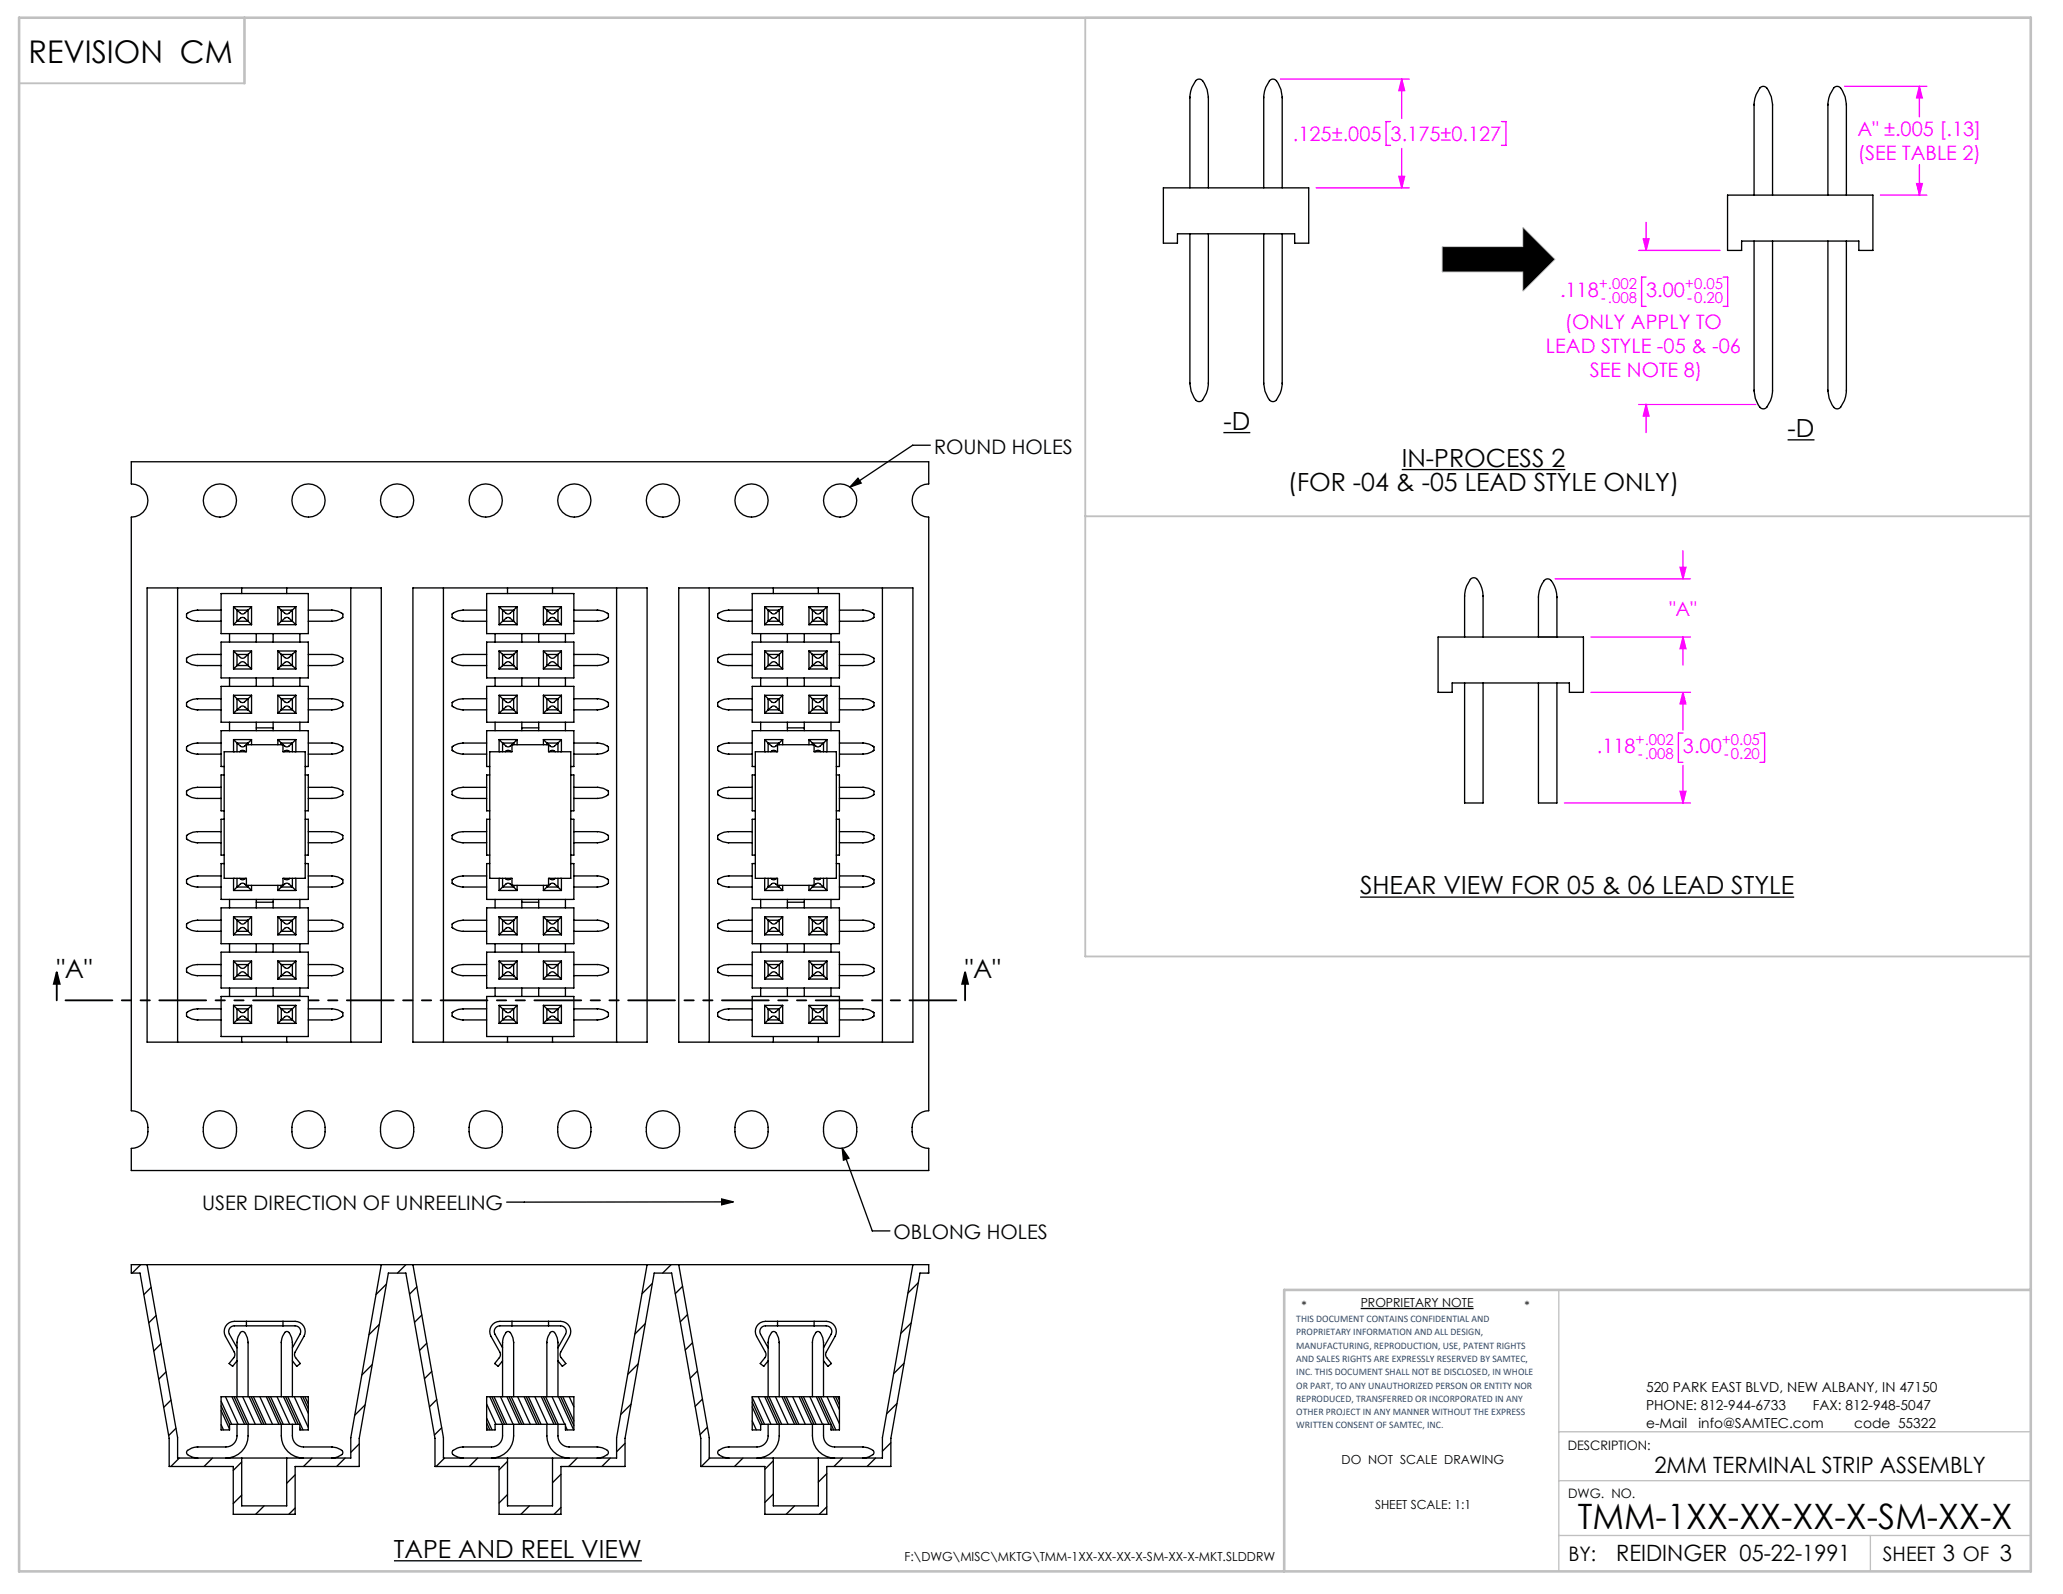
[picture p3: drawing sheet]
<svg xmlns="http://www.w3.org/2000/svg" width="279mm" height="216mm" viewBox="0 0 279 216" stroke-linecap="round" stroke-linejoin="round" font-family="sans-serif">
<defs><g id="words">
<text font-size="4.7" x="213.7" y="207">TMM-1XX-XX-XX-X-SM-XX-X</text>
<text font-size="4.2" x="3.9" y="8.5">REVISION CM</text>
<g font-size="3.5">
<text x="7.7" y="132.5">&quot;A&quot;</text>
<text x="130.7" y="132.5">&quot;A&quot;</text>
</g>
<g font-size="3.4">
<text x="165.7" y="58.2">-D</text>
<text x="242.1" y="59.2">-D</text>
<text x="189.8" y="63.2">IN-PROCESS 2</text>
<text x="174.4" y="66.6">(FOR -04 &amp; -05 LEAD STYLE ONLY)</text>
<text x="184.2" y="121.1">SHEAR VIEW FOR 05 &amp; 06 LEAD STYLE</text>
<text x="53.4" y="211">TAPE AND REEL VIEW</text>
</g>
<g font-size="3">
<text x="224.1" y="199.5">2MM TERMINAL STRIP ASSEMBLY</text>
<text x="218.9" y="211.4">REIDINGER 05-22-1991</text>
</g>
<g font-size="2.7" fill="#f0f">
<text x="175.1" y="19.1">.125±.005</text>
<text x="188.3" y="19.1">3.175±0.127</text>
<text x="251.6" y="18.5">A&quot; ±.005 [.13]</text>
<text x="251.6" y="21.7">(SEE TABLE 2)</text>
<text x="211.3" y="40.2">.118</text>
<text x="222.9" y="40.2">3.00</text>
<text x="209.4" y="47.8">LEAD STYLE -05 &amp; -06</text>
<text x="211.9" y="44.5">(ONLY APPLY TO</text>
<text x="215.3" y="51">SEE NOTE 8)</text>
<text x="226.1" y="83.4">&quot;A&quot;</text>
<text x="216.3" y="101.9">.118</text>
<text x="227.9" y="101.9">3.00</text>
</g>
<g font-size="2.7">
<text x="126.5" y="61.4">ROUND HOLES</text>
<text x="27.4" y="163.9">USER DIRECTION OF UNREELING</text>
<text x="121" y="167.8">OBLONG HOLES</text>
<text x="212.4" y="211.5">BY:</text>
<text x="255" y="211.4">SHEET 3 OF 3</text>
</g>
<g font-size="2" fill="#f0f">
<text x="216.5" y="39.1">+.002</text>
<text x="216.8" y="41.1">-.008</text>
<text x="228.2" y="39.1">+0.05</text>
<text x="228.5" y="41.1">-0.20</text>
<text x="221.5" y="100.8">+.002</text>
<text x="233.2" y="100.8">+0.05</text>
<text x="221.8" y="102.8">-.008</text>
<text x="233.5" y="102.8">-0.20</text>
</g>
<g font-size="1.9">
<text x="222.9" y="188.6">520 PARK EAST BLVD, NEW ALBANY, IN 47150</text>
<text x="222.9" y="191">PHONE: 812-944-6733</text>
<text x="245.5" y="191">FAX: 812-948-5047</text>
<text x="222.9" y="193.4">e-Mail</text>
<text x="230" y="193.4">info@SAMTEC.com</text>
<text x="251.1" y="193.4">code 55322</text>
</g>
<g font-size="1.8">
<text x="212.3" y="196.4">DESCRIPTION:</text>
<text x="212.4" y="202.9">DWG. NO.</text>
</g>
<g font-size="1.7">
<text x="176.3" y="177.4">*</text>
<text x="184.3" y="177">PROPRIETARY NOTE</text>
<text x="206.5" y="177.5">*</text>
<text x="181.7" y="198.3">DO NOT SCALE DRAWING</text>
<text x="186.2" y="204.3">SHEET SCALE: 1:1</text>
<text x="122.5" y="211.5">F:\DWG\MISC\MKTG\TMM-1XX-XX-XX-X-SM-XX-X-MKT.SLDDRW</text>
</g>
<g font-size="1.4" fill="#1f497d">
<text x="175.6" y="179.1">THIS DOCUMENT CONTAINS CONFIDENTIAL AND</text>
<text x="175.6" y="180.9">PROPRIETARY INFORMATION AND ALL DESIGN,</text>
<text x="175.6" y="182.7">MANUFACTURING, REPRODUCTION, USE, PATENT RIGHTS</text>
<text x="175.6" y="184.5">AND SALES RIGHTS ARE EXPRESSLY RESERVED BY SAMTEC,</text>
<text x="175.6" y="186.3">INC. THIS DOCUMENT SHALL NOT BE DISCLOSED, IN WHOLE</text>
<text x="175.6" y="188.1">OR PART, TO ANY UNAUTHORIZED PERSON OR ENTITY NOR</text>
<text x="175.6" y="189.9">REPRODUCED, TRANSFERRED OR INCORPORATED IN ANY</text>
<text x="175.6" y="191.7">OTHER PROJECT IN ANY MANNER WITHOUT THE EXPRESS</text>
<text x="175.6" y="193.5">WRITTEN CONSENT OF SAMTEC, INC.</text>
</g>
</g></defs>
<path d="M116.2 64.8l.4 .6-1.5 .6zM126 60.3h-2.4l-8.5 5.7M114.1 155.5l4 11.2h2.4M114.1 155.5l.9 1.4-.8 .2zM97.7 162.4l1.6 .4-1.6 .4zM99.3 162.8h-30.7M184.3 177.2h15.3M53.4 211.4h33.5" fill="none" stroke="#000" stroke-width=".18"/>
<path d="M211.1 174.7v38.1M211.1 193.9h63.9M211.1 208h63.9M211.1 200.6h63.9M253.3 208v4.8" fill="none" stroke="#c0c0c0" stroke-width=".18"/>
<path d="M2.6 11.3h30.5M195.4 33.5h10.9v-2.6l4.2 4.2-4.2 4.2v-2.5h-10.9zM147 69.9h128v-67.5h-128v127.1h128" fill="none" stroke="#c0c0c0" stroke-width=".25"/>
<path d="M2.6 2.4h272.4v210.4h-272.4zM33.1 2.4v8.9M275 174.7h-101.1v38.1" fill="none" stroke="#c0c0c0" stroke-width=".35"/>
<path d="M7.7 131.7l.4 1.6h-.8zM7.7 131.7v3.8M130.7 131.7l.4 1.6h-.8zM130.7 131.7v3.8" fill="none" stroke="#000" stroke-width=".25"/>
<path d="M173.4 10.7h17.5M188.3 16.5h-.6v3.2h.6M189.8 10.7v5.4M189.8 10.7l.4 1.6h-.8zM203.3 16.5h.7v3.2h-.7M178.3 25.4h12.6M189.4 23.9h.8l-.4 1.5zM189.8 20.1v5.3" fill="none" stroke="#f0f" stroke-width=".18"/>
<path d="M7.7 135.5h123" fill="none" stroke="#000" stroke-width=".25" stroke-dasharray="6.3 1.3 1.3 1.3 1.3 1.3" stroke-dashoffset="-1.2"/>
<g fill="#000">
<path d="M116.2 64.8l.4 .6-1.5 .6zM114.1 155.5l.9 1.4-.8 .2zM97.7 162.4l1.6 .4-1.6 .4z"/>
<path d="M7.7 131.7l.4 1.6h-.8zM130.7 131.7l.4 1.6h-.8z"/>
</g>
<path d="M189.8 10.7l.4 1.6h-.8zM189.4 23.9h.8l-.4 1.5z" fill="#f0f"/>
<path d="M195.4 33.5h10.9v-2.6l4.2 4.2-4.2 4.2v-2.5h-10.9z" fill-rule="evenodd" fill="#000"/>
<path d="M165.7 58.6h3.6M242.1 59.6h3.6M189.8 63.6h22.2M184.2 121.5h58.8" fill="none" stroke="#000" stroke-width=".18"/>
<g fill="none" stroke="#f0f" stroke-width=".18">
<path d="M249.8 11.7h11.2M260 11.7l.3 1.6h-.7zM260 11.7v4.1M221.9 33.9h11.1M222.6 32.3h.7l-.4 1.6zM222.9 37.5h-.6v4h.6M222.9 30.1v3.8M233.4 37.5h.6v4h-.6M254.7 26.4h6.3M259.6 24.9h.7l-.3 1.5zM260 22.3v4.1M221.9 54.8h15.9"/>
<path d="M222.9 54.8l.4 1.6h-.7zM222.9 54.8v3.8M210.6 78.4h18.3M227.5 76.8h.8l-.4 1.6zM227.9 74.6v3.8M215.5 86.3h13.4M215.5 93.8h13.4M227.9 86.3l.4 1.6h-.8zM227.9 93.8l.4 1.6h-.8zM227.9 86.3v3.8M227.9 93.8v5.1M227.9 99.3h-.6v4h.6"/>
<path d="M238.4 99.3h.6v4h-.6M211.9 108.8h17M227.5 107.2h.8l-.4 1.6zM227.9 103.7v5.1"/>
</g>
<path d="M208.4 86.3h.1M208.4 86.3h2.4M210.8 86.3h.1" fill="none" stroke="#808080" stroke-width=".25"/>
<path d="M208.4 86.3h2.4M209.6 86.3h.1" fill="none" stroke="#808080" stroke-width=".18" stroke-dasharray="15.2 1.3 1.3 1.3"/>
<path d="M260 11.7l.3 1.6h-.7zM259.6 24.9h.7l-.3 1.5zM222.9 54.8l.4 1.6h-.7zM222.6 32.3h.7l-.4 1.6zM227.9 86.3l.4 1.6h-.8zM227.5 76.8h.8l-.4 1.6zM227.9 93.8l.4 1.6h-.8zM227.5 107.2h.8l-.4 1.6z" fill="#f0f"/>
<g fill="none" stroke="#000" stroke-width=".18">
<path d="M157.6 25.4h19.6v7.5h-1.9v-1.2h-15.8v1.2h-1.9zM161.2 25.4v-12.3a3.5 3.5 0 0 1 .9-2.3l.1-.1a.71 .71 0 0 1 .9 .6 3.8 3.8 0 0 1 .6 1.9v12.2M161.2 31.7v20.2a3.6 3.6 0 0 0 .9 2.4l.3 .1 .3-.1a3.5 3.5 0 0 0 1-2.3v-20.3M171.2 31.7v20.2a3.6 3.6 0 0 0 .9 2.4l.3 .1 .3-.1a3.5 3.5 0 0 0 1-2.3v-20.3M171.2 25.4v-12.3a3.5 3.5 0 0 1 .9-2.3l.1-.1a.71 .71 0 0 1 .9 .6 3.8 3.8 0 0 1 .6 1.9v12.2M234 26.4h19.7v7.5h-2v-1.3h-15.8v1.3h-1.9zM237.6 26.4v-12.3a3.5 3.5 0 0 1 .9-2.3l.1-.1a.71 .71 0 0 1 .9 .5 3.8 3.8 0 0 1 .6 1.9v12.3M237.6 32.6v20.3a3.6 3.6 0 0 0 .9 2.4l.3 .1 .3-.1a3.5 3.5 0 0 0 1-2.3v-20.4M247.6 32.6v20.3a3.6 3.6 0 0 0 .9 2.4l.3 .1 .3-.1a3.5 3.5 0 0 0 1-2.3v-20.4M247.6 26.4v-12.3a3.5 3.5 0 0 1 .9-2.3l.1-.1a.71 .71 0 0 1 .9 .5 3.8 3.8 0 0 1 .6 1.9v12.3M17.8 62.5h108v3a2.25 2.25 0 0 0-2.3 2.3 2.25 2.25 0 0 0 2.3 2.2v80.4a2.34 2.34 0 0 0-2.3 2.9 2.25 2.25 0 0 0 2.3 2.2v3h-108v-3a2.34 2.34 0 0 0 2.2-2.8 2.25 2.25 0 0 0-2.2-2.3v-80.4a2.25 2.25 0 0 0 2.2-2.2 2.25 2.25 0 0 0-2.2-2.3zM19.9 79.6h31.7v61.6h-31.7z"/>
<path d="M24.1 79.6v61.6M32.7 79.6v.8M38.8 79.6v.8M47.5 79.6v61.6M55.9 79.6h31.7v61.6h-31.7zM60.1 79.6v61.6M68.7 79.6v.8M74.8 79.6v.8M83.5 79.6v61.6M91.9 79.6h31.7v61.6h-31.7zM96.1 79.6v61.6M104.7 79.6v.8"/>
<path d="M110.8 79.6v.8M119.5 79.6v61.6M29.9 82.6h-3.2a2.28 2.28 0 0 0-1.4 .6v.5a2.28 2.28 0 0 0 1.4 .4h3.2M29.9 94.6h-3.2a2.29 2.29 0 0 0-1.4 .6v.5a2.26 2.26 0 0 0 1.4 .4h3.2M29.9 88.6h-3.2a2.29 2.29 0 0 0-1.4 .6v.5a2.28 2.28 0 0 0 1.4 .4h3.2M29.9 87h11.9v4.8h-11.9zM29.9 93h11.9v4.8h-11.9zM29.9 80.4h11.9v5.4h-11.9zM31.1 85.8v1.2M31.1 91.8v1.2M31.1 97.8v1.2M31.6 88.2h2.5"/>
<path d="M31.6 90.6h2.5M31.6 94.2h2.5M31.6 96.6h2.5M31.6 82.2h2.5M31.6 84.6h2.5M31.6 82.2v2.4M31.6 88.2v2.4M31.6 94.2v2.4M31.6 94.2l.5 .4M31.6 82.2l.5 .4M31.6 88.2l.5 .4M32.1 84.1h.1"/>
<path d="M32.1 82.6h.1M32.1 96.1h.1M32.1 94.6h.1M32.1 90.1h.1M32.1 88.6h.1M32.1 82.6v1.5M32.1 88.6v1.5M32.1 94.6v1.5M32.1 96.1l-.5 .5M32.1 84.1l-.5 .5M32.1 90.1l-.5 .5M32.1 82.6l.3 .3a.47 .47 0 0 0 .7 .2l.5-.5"/>
<path d="M32.1 84.1l.5-.4a.47 .47 0 0 1 .7 .1l.3 .3M32.1 96.1l.5-.4a.47 .47 0 0 1 .7 .1l.3 .3M32.1 94.6l.3 .3a.47 .47 0 0 0 .7 .2l.5-.5M32.1 88.6l.3 .3a.47 .47 0 0 0 .7 .2l.5-.5M32.1 90.1l.5-.4a.47 .47 0 0 1 .7 .1l.3 .3M32.1 90.1h1.5M32.1 88.6h1.5M32.1 94.6h1.5M32.1 96.1h1.5M32.1 82.6h1.5M32.1 84.1h1.5M33.6 82.6h.1"/>
<path d="M33.6 84.1h.1M33.6 94.6h.1M33.6 96.1h.1M33.6 88.6h.1M33.6 90.1h.1M33.6 82.6v1.5M33.6 88.6v1.5M33.6 94.6v1.5M33.6 96.1l.5 .5M33.6 84.1l.5 .5M33.6 90.1l.5 .5M34.1 82.2v2.4"/>
<path d="M34.1 88.2v2.4M34.1 94.2v2.4M34.1 94.2l-.5 .4M34.1 82.2l-.5 .4M34.1 88.2l-.5 .4M34.7 98.6h2.3M34.7 85.8v1.2M34.7 91.8v1.2M34.7 97.8v1.2M37 85.8v1.2M37 91.8v1.2M37 97.8v1.2"/>
<path d="M37.6 88.2h2.5M37.6 90.6h2.5M37.6 94.2h2.5M37.6 96.6h2.5M37.6 82.2h2.5M37.6 84.6h2.5M37.6 82.2v2.4M37.6 88.2v2.4M37.6 94.2v2.4M37.6 88.2l.5 .4M37.6 94.2l.5 .4M37.6 82.2l.5 .4"/>
<path d="M38.1 96.1h.1M38.1 94.6h.1M38.1 90.1h.1M38.1 88.6h.1M38.1 84.1h.1M38.1 82.6h.1M38.1 82.6v1.5M38.1 88.6v1.5M38.1 94.6v1.5M38.1 90.1l-.5 .5M38.1 84.1l-.5 .5M38.1 96.1l-.5 .5"/>
<path d="M38.1 94.6l.3 .3a.47 .47 0 0 0 .7 .2l.5-.5M38.1 96.1l.5-.4a.47 .47 0 0 1 .7 .1l.3 .3M38.1 88.6l.3 .3a.47 .47 0 0 0 .7 .2l.5-.5M38.1 90.1l.5-.4a.47 .47 0 0 1 .7 .1l.3 .3M38.1 82.6l.3 .3a.47 .47 0 0 0 .7 .2l.5-.5M38.1 84.1l.5-.4a.47 .47 0 0 1 .7 .1l.3 .3M38.1 90.1h1.5M38.1 88.6h1.5M38.1 94.6h1.5M38.1 96.1h1.5M38.1 82.6h1.5M38.1 84.1h1.5"/>
<path d="M39.6 94.6h.1M39.6 96.1h.1M39.6 88.6h.1M39.6 90.1h.1M39.6 82.6h.1M39.6 84.1h.1M39.6 82.6v1.5M39.6 88.6v1.5M39.6 94.6v1.5M39.6 90.1l.5 .5M39.6 96.1l.5 .5M39.6 84.1l.5 .5"/>
<path d="M40.1 82.2v2.4M40.1 88.2v2.4M40.1 94.2v2.4M40.1 88.2l-.5 .4M40.1 82.2l-.5 .4M40.1 94.2l-.5 .4M40.6 85.8v1.2M40.6 91.8v1.2M40.6 97.8v1.2M41.8 94.6h3.2a2.29 2.29 0 0 1 1.3 .5l.1 .1v.5a2.29 2.29 0 0 1-1.4 .4h-3.2M41.8 88.6h3.2a2.29 2.29 0 0 1 1.3 .5l.1 .1v.5a2.29 2.29 0 0 1-1.4 .4h-3.2M41.8 82.6h3.2a2.29 2.29 0 0 1 1.3 .5l.1 .1v.5a2.28 2.28 0 0 1-1.4 .4h-3.2"/>
<path d="M65.9 88.6h-3.2a2.29 2.29 0 0 0-1.5 .6l.1 .5a2.28 2.28 0 0 0 1.4 .4h3.2M65.9 82.6h-3.2a2.28 2.28 0 0 0-1.5 .6l.1 .5a2.28 2.28 0 0 0 1.4 .4h3.2M65.9 94.6h-3.2a2.29 2.29 0 0 0-1.5 .6l.1 .5a2.26 2.26 0 0 0 1.4 .4h3.2M65.9 80.4h11.8v5.4h-11.8zM65.9 87h11.8v4.8h-11.8zM65.9 93h11.8v4.8h-11.8zM67.1 85.8v1.2M67.1 91.8v1.2M67.1 97.8v1.2M67.6 82.2v2.4M67.6 88.2v2.4M67.6 94.2v2.4"/>
<path d="M67.6 88.2h2.4M67.6 90.6h2.4M67.6 94.2h2.4M67.6 96.6h2.4M67.6 82.2h2.4M67.6 84.6h2.4M67.6 88.2l.5 .4M67.6 94.2l.5 .4M67.6 82.2l.5 .4M68.1 90.1h.1M68.1 88.6h.1M68.1 84.1h.1"/>
<path d="M68.1 82.6h.1M68.1 96.1h.1M68.1 94.6h.1M68.1 82.6v1.5M68.1 88.6v1.5M68.1 94.6v1.5M68.1 90.1l-.5 .5M68.1 96.1l-.5 .5M68.1 84.1l-.5 .5M68.1 90.1l.4-.4a.47 .47 0 0 1 .7 .1l.4 .3M68.1 88.6l.3 .3a.47 .47 0 0 0 .7 .2l.5-.5M68.1 82.6l.3 .3a.47 .47 0 0 0 .7 .2l.5-.5"/>
<path d="M68.1 84.1l.4-.4a.47 .47 0 0 1 .7 .1l.4 .3M68.1 96.1l.4-.4a.47 .47 0 0 1 .7 .1l.4 .3M68.1 94.6l.3 .3a.47 .47 0 0 0 .7 .2l.5-.5M68.1 90.1h1.5M68.1 88.6h1.5M68.1 94.6h1.5M68.1 96.1h1.5M68.1 82.6h1.5M68.1 84.1h1.5M69.6 88.6h.1M69.6 90.1h.1M69.6 82.6h.1"/>
<path d="M69.6 84.1h.1M69.6 94.6h.1M69.6 96.1h.1M69.6 82.6v1.5M69.6 88.6v1.5M69.6 94.6v1.5M69.6 90.1l.4 .5M69.6 96.1l.4 .5M69.6 84.1l.4 .5M70 82.2v2.4M70 88.2v2.4M70 94.2v2.4"/>
<path d="M70 88.2l-.4 .4M70 94.2l-.4 .4M70 82.2l-.4 .4M70.7 98.6h2.3M70.7 85.8v1.2M70.7 91.8v1.2M70.7 97.8v1.2M73 85.8v1.2M73 91.8v1.2M73 97.8v1.2M73.6 82.2v2.4M73.6 88.2v2.4"/>
<path d="M73.6 94.2v2.4M73.6 88.2h2.4M73.6 90.6h2.4M73.6 94.2h2.4M73.6 96.6h2.4M73.6 82.2h2.4M73.6 84.6h2.4M73.6 88.2l.5 .4M73.6 94.2l.5 .4M73.6 82.2l.5 .4M74.1 84.1h.1M74.1 82.6h.1"/>
<path d="M74.1 90.1h.1M74.1 88.6h.1M74.1 96.1h.1M74.1 94.6h.1M74.1 82.6v1.5M74.1 88.6v1.5M74.1 94.6v1.5M74.1 84.1l-.5 .5M74.1 96.1l-.5 .5M74.1 90.1l-.5 .5M74.1 84.1l.4-.4a.47 .47 0 0 1 .7 .1l.4 .3M74.1 82.6l.3 .3a.47 .47 0 0 0 .7 .2l.5-.5"/>
<path d="M74.1 88.6l.3 .3a.47 .47 0 0 0 .7 .2l.5-.5M74.1 90.1l.4-.4a.47 .47 0 0 1 .7 .1l.4 .3M74.1 96.1l.4-.4a.47 .47 0 0 1 .7 .1l.4 .3M74.1 94.6l.3 .3a.47 .47 0 0 0 .7 .2l.5-.5M74.1 90.1h1.5M74.1 88.6h1.5M74.1 94.6h1.5M74.1 96.1h1.5M74.1 82.6h1.5M74.1 84.1h1.5M75.6 82.6h.1M75.6 84.1h.1"/>
<path d="M75.6 88.6h.1M75.6 90.1h.1M75.6 94.6h.1M75.6 96.1h.1M75.6 82.6v1.5M75.6 88.6v1.5M75.6 94.6v1.5M75.6 90.1l.4 .5M75.6 96.1l.4 .5M75.6 84.1l.4 .5M76 82.2v2.4M76 88.2v2.4"/>
<path d="M76 94.2v2.4M76 82.2l-.4 .4M76 94.2l-.4 .4M76 88.2l-.4 .4M76.6 85.8v1.2M76.6 91.8v1.2M76.6 97.8v1.2M77.7 82.6h3.2a2.29 2.29 0 0 1 1.4 .5l.1 .1-.1 .5a2.28 2.28 0 0 1-1.4 .4h-3.2M77.7 88.6h3.2a2.29 2.29 0 0 1 1.4 .5l.1 .1-.1 .5a2.29 2.29 0 0 1-1.4 .4h-3.2M77.7 94.6h3.2a2.29 2.29 0 0 1 1.4 .5l.1 .1-.1 .5a2.29 2.29 0 0 1-1.4 .4h-3.2M101.9 82.6h-3.2a2.28 2.28 0 0 0-1.5 .6v.5a2.28 2.28 0 0 0 1.5 .4h3.2M101.9 94.6h-3.2a2.29 2.29 0 0 0-1.5 .6v.5a2.26 2.26 0 0 0 1.5 .4h3.2"/>
<path d="M101.9 88.6h-3.2a2.29 2.29 0 0 0-1.5 .6v.5a2.28 2.28 0 0 0 1.5 .4h3.2M101.9 87h11.8v4.8h-11.8zM101.9 93h11.8v4.8h-11.8zM101.9 80.4h11.8v5.4h-11.8zM103 85.8v1.2M103 91.8v1.2M103 97.8v1.2M103.6 88.2h2.4M103.6 90.6h2.4M103.6 94.2h2.4M103.6 96.6h2.4M103.6 82.2h2.4"/>
<path d="M103.6 84.6h2.4M103.6 82.2v2.4M103.6 88.2v2.4M103.6 94.2v2.4M103.6 82.2l.4 .4M103.6 88.2l.4 .4M103.6 94.2l.4 .4M104 84.1h.1M104 82.6h.1M104 96.1h.1M104 94.6h.1M104 90.1h.1"/>
<path d="M104 88.6h.1M104 82.6v1.5M104 88.6v1.5M104 94.6v1.5M104 96.1l-.4 .5M104 84.1l-.4 .5M104 90.1l-.4 .5M104 82.6l.4 .3a.47 .47 0 0 0 .7 .2l.4-.5M104 84.1l.5-.4a.47 .47 0 0 1 .7 .1l.3 .3M104 96.1l.5-.4a.47 .47 0 0 1 .7 .1l.3 .3M104 94.6l.4 .3a.47 .47 0 0 0 .7 .2l.4-.5M104 88.6l.4 .3a.47 .47 0 0 0 .7 .2l.4-.5"/>
<path d="M104 90.1l.5-.4a.47 .47 0 0 1 .7 .1l.3 .3M104 90.1h1.5M104 88.6h1.5M104 94.6h1.5M104 96.1h1.5M104 82.6h1.5M104 84.1h1.5M105.5 82.6h.1M105.5 84.1h.1M105.5 94.6h.1M105.5 96.1h.1M105.5 88.6h.1"/>
<path d="M105.5 90.1h.1M105.5 82.6v1.5M105.5 88.6v1.5M105.5 94.6v1.5M105.5 84.1l.5 .5M105.5 90.1l.5 .5M105.5 96.1l.5 .5M106 94.2l-.5 .4M106 82.2l-.5 .4M106 82.2v2.4M106 88.2v2.4M106 94.2v2.4"/>
<path d="M106 88.2l-.5 .4M106.6 98.6h2.3M106.6 85.8v1.2M106.6 91.8v1.2M106.6 97.8v1.2M108.9 85.8v1.2M108.9 91.8v1.2M108.9 97.8v1.2M109.6 88.2h2.4M109.6 90.6h2.4M109.6 94.2h2.4M109.6 96.6h2.4"/>
<path d="M109.6 82.2h2.4M109.6 84.6h2.4M109.6 82.2v2.4M109.6 88.2v2.4M109.6 94.2v2.4M109.6 88.2l.4 .4M109.6 82.2l.4 .4M109.6 94.2l.4 .4M110 84.1h.1M110 82.6h.1M110 90.1h.1M110 88.6h.1"/>
<path d="M110 96.1h.1M110 94.6h.1M110 82.6v1.5M110 88.6v1.5M110 94.6v1.5M110 96.1l-.4 .5M110 90.1l-.4 .5M110 84.1l-.4 .5M110 84.1l.5-.4a.47 .47 0 0 1 .7 .1l.3 .3M110 82.6l.4 .3a.47 .47 0 0 0 .7 .2l.4-.5M110 88.6l.4 .3a.47 .47 0 0 0 .7 .2l.4-.5M110 90.1l.5-.4a.47 .47 0 0 1 .7 .1l.3 .3"/>
<path d="M110 94.6l.4 .3a.47 .47 0 0 0 .7 .2l.4-.5M110 96.1l.5-.4a.47 .47 0 0 1 .7 .1l.3 .3M110 90.1h1.5M110 88.6h1.5M110 94.6h1.5M110 96.1h1.5M110 82.6h1.5M110 84.1h1.5M111.5 82.6h.1M111.5 84.1h.1M111.5 88.6h.1M111.5 90.1h.1"/>
<path d="M111.5 94.6h.1M111.5 96.1h.1M111.5 82.6v1.5M111.5 88.6v1.5M111.5 94.6v1.5M111.5 90.1l.5 .5M111.5 84.1l.5 .5M111.5 96.1l.5 .5M112 94.2l-.5 .4M112 88.2l-.5 .4M112 82.2v2.4M112 88.2v2.4"/>
<path d="M112 94.2v2.4M112 82.2l-.5 .4M112.5 85.8v1.2M112.5 91.8v1.2M112.5 97.8v1.2M113.7 82.6h3.2a2.29 2.29 0 0 1 1.4 .5l.1 .1-.1 .5a2.28 2.28 0 0 1-1.4 .4h-3.2M113.7 88.6h3.2a2.29 2.29 0 0 1 1.4 .5l.1 .1-.1 .5a2.29 2.29 0 0 1-1.4 .4h-3.2M113.7 94.6h3.2a2.29 2.29 0 0 1 1.4 .5l.1 .1-.1 .5a2.29 2.29 0 0 1-1.4 .4h-3.2M194.8 86.3h19.7v7.5h-2v-1.3h-15.8v1.3h-1.9zM198.4 86.3v-5.6a3.5 3.5 0 0 1 .9-2.4h.1a.74 .74 0 0 1 .9 .5 3.8 3.8 0 0 1 .6 2v5.5M198.4 92.5v16.3h2.5v-16.3M208.4 86.3v-5.4a3.6 3.6 0 0 1 .9-2.4l.1-.1a.74 .74 0 0 1 .9 .6 3.8 3.8 0 0 1 .6 1.9v5.4"/>
<path d="M208.4 92.5v16.3h2.5v-16.3M29.9 112.6h-3.2a2.29 2.29 0 0 0-1.4 .6v.5a2.28 2.28 0 0 0 1.4 .4h3.2M29.9 100.6h-3.2a2.29 2.29 0 0 0-1.4 .6v.5a2.28 2.28 0 0 0 1.4 .4h3.2M29.9 106.6h-3.2a2.29 2.29 0 0 0-1.4 .6v.5a2.28 2.28 0 0 0 1.4 .4h3.2M29.9 118.6h-3.2a2.28 2.28 0 0 0-1.4 .6v.5a2.28 2.28 0 0 0 1.4 .4h3.2M30.4 101.8h3v-.9h4.9v.9h3v17.2h-3v.9h-4.9v-.9h-3zM30.4 103.8h-.5v-4.8h11.9v4.8h-.5M30.4 105h-.5v4.8h.5M30.4 111h-.5v4.8h.5M30.4 117h-.5v4.8h11.9v-4.8h-.5M31.6 100.2h2.5M31.6 100.2v1.6"/>
<path d="M31.6 119v1.6M31.6 100.2l.5 .4M32.1 100.6h.1M32.1 100.6v1.2M32.1 119v1.1M32.1 100.6l.3 .3a.47 .47 0 0 0 .7 .2l.5-.5M32.1 100.6h1.5M32.5 101.8a.47 .47 0 0 1 .7 0M32.5 119a.47 .47 0 0 0 .7 0M33.6 100.6h.1M33.6 100.6v.3M33.6 119.9v.2"/>
<path d="M34.1 100.2v.7M34.1 119.9v.7M34.1 100.2l-.5 .4M37.6 100.2h2.5M37.6 100.2v.7M37.6 119.9v.7M37.6 100.2l.5 .4M38.1 100.6h.1M38.1 100.6v.3M38.1 119.9v.2M38.1 100.6l.3 .3a.47 .47 0 0 0 .7 .2l.5-.5M38.1 100.6h1.5"/>
<path d="M38.5 101.8a.47 .47 0 0 1 .7 0M38.5 119a.47 .47 0 0 0 .7 0M39.6 100.6h.1M39.6 100.6v1.2M39.6 119v1.1M40.1 100.2v1.6M40.1 119v1.6M40.1 100.2l-.5 .4M41.3 105h.5v4.8h-.5M41.3 111h.5v4.8h-.5M41.8 100.6h3.2a2.27 2.27 0 0 1 1.3 .5l.1 .1v.5a2.29 2.29 0 0 1-1.4 .4h-3.2M41.8 112.6h3.2a2.29 2.29 0 0 1 1.3 .5l.1 .1v.5a2.29 2.29 0 0 1-1.4 .4h-3.2"/>
<path d="M41.8 118.6h3.2a2.29 2.29 0 0 1 1.3 .5l.1 .1v.5a2.28 2.28 0 0 1-1.4 .4h-3.2M41.8 106.6h3.2a2.29 2.29 0 0 1 1.3 .5l.1 .1v.5a2.29 2.29 0 0 1-1.4 .4h-3.2M65.9 112.6h-3.2a2.29 2.29 0 0 0-1.5 .6l.1 .5a2.28 2.28 0 0 0 1.4 .4h3.2M65.9 100.6h-3.2a2.29 2.29 0 0 0-1.5 .6l.1 .5a2.28 2.28 0 0 0 1.4 .4h3.2M65.9 106.6h-3.2a2.29 2.29 0 0 0-1.5 .6l.1 .5a2.28 2.28 0 0 0 1.4 .4h3.2M65.9 118.6h-3.2a2.28 2.28 0 0 0-1.5 .6l.1 .5a2.28 2.28 0 0 0 1.4 .4h3.2M66.3 101.8h3v-.9h5v.9h3v17.2h-3v.9h-5v-.9h-3zM66.3 103.8h-.4v-4.8h11.8v4.8h-.4M66.3 105h-.4v4.8h.4M66.3 111h-.4v4.8h.4M66.3 117h-.4v4.8h11.8v-4.8h-.4M67.6 100.2h2.4"/>
<path d="M67.6 100.2v1.6M67.6 119v1.6M67.6 100.2l.5 .4M68.1 100.6h.1M68.1 100.6v1.2M68.1 119v1.1M68.1 100.6l.3 .3a.47 .47 0 0 0 .7 .2l.5-.5M68.1 100.6h1.5M68.4 101.8a.47 .47 0 0 1 .8 0M68.4 119a.47 .47 0 0 0 .8 0M69.6 100.6h.1M69.6 100.6v.3"/>
<path d="M69.6 119.9v.2M70 100.2v.7M70 119.9v.7M70 100.2l-.4 .4M73.6 100.2h2.4M73.6 100.2v.7M73.6 119.9v.7M73.6 100.2l.5 .4M74.1 100.6h.1M74.1 100.6v.3M74.1 119.9v.2M74.1 100.6l.3 .3a.47 .47 0 0 0 .7 .2l.5-.5"/>
<path d="M74.1 100.6h1.5M74.4 101.8a.47 .47 0 0 1 .8 0M74.4 119a.47 .47 0 0 0 .8 0M75.6 100.6h.1M75.6 100.6v1.2M75.6 119v1.1M76 100.2v1.6M76 119v1.6M76 100.2l-.4 .4M77.3 105h.4v4.8h-.4M77.3 111h.4v4.8h-.4M77.7 112.6h3.2a2.29 2.29 0 0 1 1.4 .5l.1 .1-.1 .5a2.29 2.29 0 0 1-1.4 .4h-3.2"/>
<path d="M77.7 100.6h3.2a2.27 2.27 0 0 1 1.4 .5l.1 .1-.1 .5a2.29 2.29 0 0 1-1.4 .4h-3.2M77.7 118.6h3.2a2.29 2.29 0 0 1 1.4 .5l.1 .1-.1 .5a2.28 2.28 0 0 1-1.4 .4h-3.2M77.7 106.6h3.2a2.29 2.29 0 0 1 1.4 .5l.1 .1-.1 .5a2.29 2.29 0 0 1-1.4 .4h-3.2M101.9 112.6h-3.2a2.29 2.29 0 0 0-1.5 .6v.5a2.28 2.28 0 0 0 1.5 .4h3.2M101.9 100.6h-3.2a2.29 2.29 0 0 0-1.5 .6v.5a2.28 2.28 0 0 0 1.5 .4h3.2M101.9 106.6h-3.2a2.29 2.29 0 0 0-1.5 .6v.5a2.28 2.28 0 0 0 1.5 .4h3.2M101.9 118.6h-3.2a2.28 2.28 0 0 0-1.5 .6v.5a2.28 2.28 0 0 0 1.5 .4h3.2M102.3 101.8h3v-.9h5v.9h3v17.2h-3v.9h-5v-.9h-3zM102.3 103.8h-.4v-4.8h11.8v4.8h-.4M102.3 105h-.4v4.8h.4M102.3 111h-.4v4.8h.4M102.3 117h-.4v4.8h11.8v-4.8h-.4"/>
<path d="M103.6 100.2h2.4M103.6 100.2v1.6M103.6 119v1.6M103.6 100.2l.4 .4M104 100.6h.1M104 100.6v1.2M104 119v1.1M104 100.6l.4 .3a.47 .47 0 0 0 .7 .2l.4-.5M104 100.6h1.5M104.4 101.8a.47 .47 0 0 1 .8 0M104.4 119a.47 .47 0 0 0 .8 0M105.5 100.6h.1"/>
<path d="M105.5 100.6v.3M105.5 119.9v.2M106 100.2l-.5 .4M106 100.2v.7M106 119.9v.7M109.6 100.2h2.4M109.6 100.2v.7M109.6 119.9v.7M109.6 100.2l.4 .4M110 100.6h.1M110 100.6v.3M110 119.9v.2"/>
<path d="M110 100.6l.4 .3a.47 .47 0 0 0 .7 .2l.4-.5M110 100.6h1.5M110.4 101.8a.47 .47 0 0 1 .8 0M110.4 119a.47 .47 0 0 0 .8 0M111.5 100.6h.1M111.5 100.6v1.2M111.5 119v1.1M112 100.2v1.6M112 119v1.6M112 100.2l-.5 .4M113.3 105h.4v4.8h-.4M113.3 111h.4v4.8h-.4"/>
<path d="M113.7 100.6h3.2a2.27 2.27 0 0 1 1.4 .5l.1 .1-.1 .5a2.29 2.29 0 0 1-1.4 .4h-3.2M113.7 112.6h3.2a2.29 2.29 0 0 1 1.4 .5l.1 .1-.1 .5a2.29 2.29 0 0 1-1.4 .4h-3.2M113.7 118.6h3.2a2.29 2.29 0 0 1 1.4 .5l.1 .1-.1 .5a2.28 2.28 0 0 1-1.4 .4h-3.2M113.7 106.6h3.2a2.29 2.29 0 0 1 1.4 .5l.1 .1-.1 .5a2.29 2.29 0 0 1-1.4 .4h-3.2M29.9 136.6h-3.2a2.29 2.29 0 0 0-1.4 .6v.5a2.26 2.26 0 0 0 1.4 .4h3.2M29.9 124.6h-3.2a2.29 2.29 0 0 0-1.4 .6v.5a2.28 2.28 0 0 0 1.4 .4h3.2M29.9 130.6h-3.2a2.29 2.29 0 0 0-1.4 .6v.5a2.28 2.28 0 0 0 1.4 .4h3.2M29.9 123h11.9v4.8h-11.9zM29.9 135h11.9v5.4h-11.9zM29.9 129h11.9v4.8h-11.9zM31.1 121.8v1.2M31.1 127.8v1.2"/>
<path d="M31.1 133.8v1.2M31.6 124.2h2.5M31.6 126.6h2.5M31.6 138.6h2.5M31.6 136.2h2.5M31.6 130.2h2.5M31.6 132.6h2.5M31.6 120.6h2.5M31.6 124.2v2.4M31.6 130.2v2.4M31.6 136.2v2.4M31.6 130.2l.5 .4"/>
<path d="M31.6 124.2l.5 .4M31.6 136.2l.5 .4M32.1 138.1h.1M32.1 136.6h.1M32.1 120.1h.1M32.1 126.1h.1M32.1 124.6h.1M32.1 132.1h.1M32.1 130.6h.1M32.1 124.6v1.5M32.1 130.6v1.5M32.1 136.6v1.5"/>
<path d="M32.1 126.1l-.5 .5M32.1 138.1l-.5 .5M32.1 120.1l-.5 .5M32.1 132.1l-.5 .5M32.1 136.6l.3 .3a.47 .47 0 0 0 .7 .2l.5-.5M32.1 138.1l.5-.4a.47 .47 0 0 1 .7 .1l.3 .3M32.1 120.1l.5-.4a.47 .47 0 0 1 .7 .1l.3 .3M32.1 124.6l.3 .3a.47 .47 0 0 0 .7 .2l.5-.5M32.1 126.1l.5-.4a.47 .47 0 0 1 .7 .1l.3 .3M32.1 130.6l.3 .3a.47 .47 0 0 0 .7 .2l.5-.5M32.1 132.1l.5-.4a.47 .47 0 0 1 .7 .1l.3 .3M32.1 124.6h1.5"/>
<path d="M32.1 126.1h1.5M32.1 120.1h1.5M32.1 136.6h1.5M32.1 138.1h1.5M32.1 130.6h1.5M32.1 132.1h1.5M33.6 136.6h.1M33.6 138.1h.1M33.6 120.1h.1M33.6 124.6h.1M33.6 126.1h.1M33.6 130.6h.1"/>
<path d="M33.6 132.1h.1M33.6 124.6v1.5M33.6 130.6v1.5M33.6 136.6v1.5M33.6 120.1l.5 .5M33.6 132.1l.5 .5M33.6 126.1l.5 .5M33.6 138.1l.5 .5M34.1 124.2l-.5 .4M34.1 136.2l-.5 .4M34.1 124.2v2.4M34.1 130.2v2.4"/>
<path d="M34.1 136.2v2.4M34.1 130.2l-.5 .4M34.7 122.2h2.3M34.7 121.8v1.2M34.7 127.8v1.2M34.7 133.8v1.2M37 121.8v1.2M37 127.8v1.2M37 133.8v1.2M37.6 124.2h2.5M37.6 126.6h2.5M37.6 138.6h2.5"/>
<path d="M37.6 136.2h2.5M37.6 130.2h2.5M37.6 132.6h2.5M37.6 120.6h2.5M37.6 124.2v2.4M37.6 130.2v2.4M37.6 136.2v2.4M37.6 124.2l.5 .4M37.6 136.2l.5 .4M37.6 130.2l.5 .4M38.1 126.1h.1M38.1 124.6h.1"/>
<path d="M38.1 120.1h.1M38.1 138.1h.1M38.1 136.6h.1M38.1 132.1h.1M38.1 130.6h.1M38.1 124.6v1.5M38.1 130.6v1.5M38.1 136.6v1.5M38.1 120.1l-.5 .5M38.1 132.1l-.5 .5M38.1 138.1l-.5 .5M38.1 126.1l-.5 .5"/>
<path d="M38.1 124.6l.3 .3a.47 .47 0 0 0 .7 .2l.5-.5M38.1 126.1l.5-.4a.47 .47 0 0 1 .7 .1l.3 .3M38.1 120.1l.5-.4a.47 .47 0 0 1 .7 .1l.3 .3M38.1 138.1l.5-.4a.47 .47 0 0 1 .7 .1l.3 .3M38.1 136.6l.3 .3a.47 .47 0 0 0 .7 .2l.5-.5M38.1 130.6l.3 .3a.47 .47 0 0 0 .7 .2l.5-.5M38.1 132.1l.5-.4a.47 .47 0 0 1 .7 .1l.3 .3M38.1 124.6h1.5M38.1 126.1h1.5M38.1 120.1h1.5M38.1 136.6h1.5M38.1 138.1h1.5"/>
<path d="M38.1 130.6h1.5M38.1 132.1h1.5M39.6 124.6h.1M39.6 126.1h.1M39.6 120.1h.1M39.6 136.6h.1M39.6 138.1h.1M39.6 130.6h.1M39.6 132.1h.1M39.6 124.6v1.5M39.6 130.6v1.5M39.6 136.6v1.5"/>
<path d="M39.6 126.1l.5 .5M39.6 138.1l.5 .5M39.6 132.1l.5 .5M39.6 120.1l.5 .5M40.1 130.2l-.5 .4M40.1 136.2l-.5 .4M40.1 124.2v2.4M40.1 130.2v2.4M40.1 136.2v2.4M40.1 124.2l-.5 .4M40.6 121.8v1.2M40.6 127.8v1.2"/>
<path d="M40.6 133.8v1.2M41.8 124.6h3.2a2.29 2.29 0 0 1 1.3 .5l.1 .1v.5a2.29 2.29 0 0 1-1.4 .4h-3.2M41.8 136.6h3.2a2.27 2.27 0 0 1 1.3 .5l.1 .1v.5a2.29 2.29 0 0 1-1.4 .4h-3.2M41.8 130.6h3.2a2.29 2.29 0 0 1 1.3 .5l.1 .1v.5a2.29 2.29 0 0 1-1.4 .4h-3.2M65.9 130.6h-3.2a2.29 2.29 0 0 0-1.5 .6l.1 .5a2.28 2.28 0 0 0 1.4 .4h3.2M65.9 136.6h-3.2a2.29 2.29 0 0 0-1.5 .6l.1 .5a2.26 2.26 0 0 0 1.4 .4h3.2M65.9 124.6h-3.2a2.29 2.29 0 0 0-1.5 .6l.1 .5a2.28 2.28 0 0 0 1.4 .4h3.2M65.9 123h11.8v4.8h-11.8zM65.9 129h11.8v4.8h-11.8zM65.9 135h11.8v5.4h-11.8zM67.1 121.8v1.2M67.1 127.8v1.2"/>
<path d="M67.1 133.8v1.2M67.6 124.2v2.4M67.6 130.2v2.4M67.6 136.2v2.4M67.6 124.2h2.4M67.6 126.6h2.4M67.6 138.6h2.4M67.6 136.2h2.4M67.6 130.2h2.4M67.6 132.6h2.4M67.6 120.6h2.4M67.6 124.2l.5 .4"/>
<path d="M67.6 136.2l.5 .4M67.6 130.2l.5 .4M68.1 132.1h.1M68.1 130.6h.1M68.1 138.1h.1M68.1 136.6h.1M68.1 126.1h.1M68.1 124.6h.1M68.1 120.1h.1M68.1 124.6v1.5M68.1 130.6v1.5M68.1 136.6v1.5"/>
<path d="M68.1 126.1l-.5 .5M68.1 138.1l-.5 .5M68.1 132.1l-.5 .5M68.1 120.1l-.5 .5M68.1 132.1l.4-.4a.47 .47 0 0 1 .7 .1l.4 .3M68.1 130.6l.3 .3a.47 .47 0 0 0 .7 .2l.5-.5M68.1 138.1l.4-.4a.47 .47 0 0 1 .7 .1l.4 .3M68.1 136.6l.3 .3a.47 .47 0 0 0 .7 .2l.5-.5M68.1 126.1l.4-.4a.47 .47 0 0 1 .7 .1l.4 .3M68.1 124.6l.3 .3a.47 .47 0 0 0 .7 .2l.5-.5M68.1 120.1l.4-.4a.47 .47 0 0 1 .7 .1l.4 .3M68.1 124.6h1.5"/>
<path d="M68.1 126.1h1.5M68.1 120.1h1.5M68.1 136.6h1.5M68.1 138.1h1.5M68.1 130.6h1.5M68.1 132.1h1.5M69.6 130.6h.1M69.6 132.1h.1M69.6 136.6h.1M69.6 138.1h.1M69.6 124.6h.1M69.6 126.1h.1"/>
<path d="M69.6 120.1h.1M69.6 124.6v1.5M69.6 130.6v1.5M69.6 136.6v1.5M69.6 126.1l.4 .5M69.6 138.1l.4 .5M69.6 132.1l.4 .5M69.6 120.1l.4 .5M70 124.2v2.4M70 130.2v2.4M70 136.2v2.4M70 124.2l-.4 .4"/>
<path d="M70 136.2l-.4 .4M70 130.2l-.4 .4M70.7 122.2h2.3M70.7 121.8v1.2M70.7 127.8v1.2M70.7 133.8v1.2M73 121.8v1.2M73 127.8v1.2M73 133.8v1.2M73.6 124.2v2.4M73.6 130.2v2.4M73.6 136.2v2.4"/>
<path d="M73.6 124.2h2.4M73.6 126.6h2.4M73.6 138.6h2.4M73.6 136.2h2.4M73.6 130.2h2.4M73.6 132.6h2.4M73.6 120.6h2.4M73.6 136.2l.5 .4M73.6 124.2l.5 .4M73.6 130.2l.5 .4M74.1 126.1h.1M74.1 124.6h.1"/>
<path d="M74.1 120.1h.1M74.1 138.1h.1M74.1 136.6h.1M74.1 132.1h.1M74.1 130.6h.1M74.1 124.6v1.5M74.1 130.6v1.5M74.1 136.6v1.5M74.1 120.1l-.5 .5M74.1 132.1l-.5 .5M74.1 126.1l-.5 .5M74.1 138.1l-.5 .5"/>
<path d="M74.1 126.1l.4-.4a.47 .47 0 0 1 .7 .1l.4 .3M74.1 124.6l.3 .3a.47 .47 0 0 0 .7 .2l.5-.5M74.1 120.1l.4-.4a.47 .47 0 0 1 .7 .1l.4 .3M74.1 138.1l.4-.4a.47 .47 0 0 1 .7 .1l.4 .3M74.1 136.6l.3 .3a.47 .47 0 0 0 .7 .2l.5-.5M74.1 132.1l.4-.4a.47 .47 0 0 1 .7 .1l.4 .3M74.1 130.6l.3 .3a.47 .47 0 0 0 .7 .2l.5-.5M74.1 124.6h1.5M74.1 126.1h1.5M74.1 120.1h1.5M74.1 136.6h1.5M74.1 138.1h1.5"/>
<path d="M74.1 130.6h1.5M74.1 132.1h1.5M75.6 124.6h.1M75.6 126.1h.1M75.6 120.1h.1M75.6 136.6h.1M75.6 138.1h.1M75.6 130.6h.1M75.6 132.1h.1M75.6 124.6v1.5M75.6 130.6v1.5M75.6 136.6v1.5"/>
<path d="M75.6 138.1l.4 .5M75.6 126.1l.4 .5M75.6 132.1l.4 .5M75.6 120.1l.4 .5M76 124.2v2.4M76 130.2v2.4M76 136.2v2.4M76 130.2l-.4 .4M76 124.2l-.4 .4M76 136.2l-.4 .4M76.6 121.8v1.2M76.6 127.8v1.2"/>
<path d="M76.6 133.8v1.2M77.7 124.6h3.2a2.29 2.29 0 0 1 1.4 .5l.1 .1-.1 .5a2.29 2.29 0 0 1-1.4 .4h-3.2M77.7 136.6h3.2a2.27 2.27 0 0 1 1.4 .5l.1 .1-.1 .5a2.29 2.29 0 0 1-1.4 .4h-3.2M77.7 130.6h3.2a2.29 2.29 0 0 1 1.4 .5l.1 .1-.1 .5a2.29 2.29 0 0 1-1.4 .4h-3.2M101.9 136.6h-3.2a2.29 2.29 0 0 0-1.5 .6v.5a2.26 2.26 0 0 0 1.5 .4h3.2M101.9 124.6h-3.2a2.29 2.29 0 0 0-1.5 .6v.5a2.28 2.28 0 0 0 1.5 .4h3.2M101.9 130.6h-3.2a2.29 2.29 0 0 0-1.5 .6v.5a2.28 2.28 0 0 0 1.5 .4h3.2M101.9 123h11.8v4.8h-11.8zM101.9 135h11.8v5.4h-11.8zM101.9 129h11.8v4.8h-11.8zM103 121.8v1.2M103 127.8v1.2"/>
<path d="M103 133.8v1.2M103.6 124.2h2.4M103.6 126.6h2.4M103.6 138.6h2.4M103.6 136.2h2.4M103.6 130.2h2.4M103.6 132.6h2.4M103.6 120.6h2.4M103.6 124.2v2.4M103.6 130.2v2.4M103.6 136.2v2.4M103.6 130.2l.4 .4"/>
<path d="M103.6 136.2l.4 .4M103.6 124.2l.4 .4M104 138.1h.1M104 136.6h.1M104 120.1h.1M104 126.1h.1M104 124.6h.1M104 132.1h.1M104 130.6h.1M104 124.6v1.5M104 130.6v1.5M104 136.6v1.5"/>
<path d="M104 132.1l-.4 .5M104 120.1l-.4 .5M104 126.1l-.4 .5M104 138.1l-.4 .5M104 136.6l.4 .3a.47 .47 0 0 0 .7 .2l.4-.5M104 138.1l.5-.4a.47 .47 0 0 1 .7 .1l.3 .3M104 120.1l.5-.4a.47 .47 0 0 1 .7 .1l.3 .3M104 124.6l.4 .3a.47 .47 0 0 0 .7 .2l.4-.5M104 126.1l.5-.4a.47 .47 0 0 1 .7 .1l.3 .3M104 132.1l.5-.4a.47 .47 0 0 1 .7 .1l.3 .3M104 130.6l.4 .3a.47 .47 0 0 0 .7 .2l.4-.5M104 124.6h1.5"/>
<path d="M104 126.1h1.5M104 120.1h1.5M104 136.6h1.5M104 138.1h1.5M104 130.6h1.5M104 132.1h1.5M105.5 136.6h.1M105.5 138.1h.1M105.5 120.1h.1M105.5 124.6h.1M105.5 126.1h.1M105.5 130.6h.1"/>
<path d="M105.5 132.1h.1M105.5 124.6v1.5M105.5 130.6v1.5M105.5 136.6v1.5M105.5 132.1l.5 .5M105.5 138.1l.5 .5M105.5 126.1l.5 .5M105.5 120.1l.5 .5M106 124.2v2.4M106 130.2v2.4M106 136.2v2.4M106 130.2l-.5 .4"/>
<path d="M106 136.2l-.5 .4M106 124.2l-.5 .4M106.6 122.2h2.3M106.6 121.8v1.2M106.6 127.8v1.2M106.6 133.8v1.2M108.9 121.8v1.2M108.9 127.8v1.2M108.9 133.8v1.2M109.6 124.2h2.4M109.6 126.6h2.4M109.6 138.6h2.4"/>
<path d="M109.6 136.2h2.4M109.6 130.2h2.4M109.6 132.6h2.4M109.6 120.6h2.4M109.6 124.2v2.4M109.6 130.2v2.4M109.6 136.2v2.4M109.6 136.2l.4 .4M109.6 130.2l.4 .4M109.6 124.2l.4 .4M110 126.1h.1M110 124.6h.1"/>
<path d="M110 120.1h.1M110 138.1h.1M110 136.6h.1M110 132.1h.1M110 130.6h.1M110 124.6v1.5M110 130.6v1.5M110 136.6v1.5M110 126.1l-.4 .5M110 132.1l-.4 .5M110 120.1l-.4 .5M110 138.1l-.4 .5"/>
<path d="M110 126.1l.5-.4a.47 .47 0 0 1 .7 .1l.3 .3M110 124.6l.4 .3a.47 .47 0 0 0 .7 .2l.4-.5M110 120.1l.5-.4a.47 .47 0 0 1 .7 .1l.3 .3M110 138.1l.5-.4a.47 .47 0 0 1 .7 .1l.3 .3M110 136.6l.4 .3a.47 .47 0 0 0 .7 .2l.4-.5M110 132.1l.5-.4a.47 .47 0 0 1 .7 .1l.3 .3M110 130.6l.4 .3a.47 .47 0 0 0 .7 .2l.4-.5M110 124.6h1.5M110 126.1h1.5M110 120.1h1.5M110 136.6h1.5M110 138.1h1.5"/>
<path d="M110 130.6h1.5M110 132.1h1.5M111.5 124.6h.1M111.5 126.1h.1M111.5 120.1h.1M111.5 136.6h.1M111.5 138.1h.1M111.5 130.6h.1M111.5 132.1h.1M111.5 124.6v1.5M111.5 130.6v1.5M111.5 136.6v1.5"/>
<path d="M111.5 138.1l.5 .5M111.5 126.1l.5 .5M111.5 132.1l.5 .5M111.5 120.1l.5 .5M112 124.2v2.4M112 130.2v2.4M112 136.2v2.4M112 124.2l-.5 .4M112 130.2l-.5 .4M112 136.2l-.5 .4M112.5 121.8v1.2M112.5 127.8v1.2"/>
<path d="M112.5 133.8v1.2M113.7 124.6h3.2a2.29 2.29 0 0 1 1.4 .5l.1 .1-.1 .5a2.29 2.29 0 0 1-1.4 .4h-3.2M113.7 136.6h3.2a2.27 2.27 0 0 1 1.4 .5l.1 .1-.1 .5a2.29 2.29 0 0 1-1.4 .4h-3.2M113.7 130.6h3.2a2.29 2.29 0 0 1 1.4 .5l.1 .1-.1 .5a2.29 2.29 0 0 1-1.4 .4h-3.2M28.2 151.1a2.3 2.3 0 0 1 2.7-.3 2.3 2.3 0 0 1 1.1 2.5 2.25 2.25 0 0 1-2.2 2.2 2.25 2.25 0 0 1-2.3-2.2 2.58 2.58 0 0 1 .7-2.2zM32.7 140.4v.8M38.8 140.4v.8M40.2 151.1a2.3 2.3 0 0 1 2.7-.3 2.3 2.3 0 0 1 1.1 2.5 2.25 2.25 0 0 1-2.2 2.2 2.25 2.25 0 0 1-2.3-2.2 2.58 2.58 0 0 1 .7-2.2zM52.2 151.1a2.3 2.3 0 0 1 2.7-.3 2.3 2.3 0 0 1 1.1 2.5 2.25 2.25 0 0 1-2.2 2.2 2.25 2.25 0 0 1-2.3-2.2 2.58 2.58 0 0 1 .7-2.2zM64.2 151.1a2.3 2.3 0 0 1 2.7-.3 2.3 2.3 0 0 1 1.1 2.5 2.25 2.25 0 0 1-2.2 2.2 2.25 2.25 0 0 1-2.3-2.2 2.58 2.58 0 0 1 .7-2.2zM68.7 140.4v.8M74.8 140.4v.8"/>
<path d="M76.2 151.1a2.3 2.3 0 0 1 2.7-.3 2.3 2.3 0 0 1 1.1 2.5 2.25 2.25 0 0 1-2.2 2.2 2.25 2.25 0 0 1-2.3-2.2 2.58 2.58 0 0 1 .7-2.2zM88.2 151.1a2.3 2.3 0 0 1 2.7-.3 2.3 2.3 0 0 1 1.1 2.5 2.25 2.25 0 0 1-2.2 2.2 2.25 2.25 0 0 1-2.3-2.2 2.58 2.58 0 0 1 .7-2.2zM100.2 151.1a2.3 2.3 0 0 1 2.7-.3 2.3 2.3 0 0 1 1.1 2.5 2.25 2.25 0 0 1-2.2 2.2 2.25 2.25 0 0 1-2.3-2.2 2.58 2.58 0 0 1 .7-2.2zM104.7 140.4v.8M110.8 140.4v.8M112.2 151.1a2.3 2.3 0 0 1 2.7-.3 2.3 2.3 0 0 1 1.1 2.5 2.25 2.25 0 0 1-2.2 2.2 2.25 2.25 0 0 1-2.3-2.2 2.58 2.58 0 0 1 .7-2.2zM17.8 171.3h108v1.1h-1.2l-3.9 22.4v3.8h-8.7v6.5h-8.4v-6.5h-8.7v-3.8l-3.9-22.4h-2.4l-3.9 22.4v3.8h-8.7v6.5h-8.4v-6.5h-8.7v-3.8l-3.9-22.4h-2.4l-3.9 22.4v3.8h-8.7v6.5h-8.4v-6.5h-8.7v-3.8l-3.9-22.4h-1.2zM19 171.3l-1.1 1.1M19.9 171.3l4.2 23.4v2.8h23.4v-2.8l4.1-23.4M20.5 174.4l-1 1M21.1 178.2l-.9 1M33.4 179v.6"/>
<path d="M38.3 179v.6M51.4 179.4l-1.4 1.4M52.3 173.9l-1.4 1.4M55 171.3l-1.2 1.1M55.9 171.3l4.2 23.4v2.8h23.4v-2.8l4.1-23.4M56.5 174.3l-1 1M57.1 178.1l-1 1M69.3 179v.6M74.3 179v.6M87.4 179.3l-1.4 1.4M88.4 173.8l-1.5 1.4M90.9 171.3l-1.2 1.1"/>
<path d="M91.9 171.3l4.2 23.4v2.8h23.4v-2.8l4.1-23.4M92.4 174.2l-.9 1M93.1 178.1l-1 .9M105.3 179v.6M110.3 179v.6M123.4 179.2l-1.4 1.4M124.4 173.7l-1.4 1.4M125.8 172.3l-.1 .1M21.8 182l-1 1M22.5 185.8l-1 1M23.2 189.6l-1 1M23.8 193.5l-1 .9"/>
<path d="M24.3 197.5l-1.2 1.1M28.8 197.5l-1.2 1.1M29.9 189.8l1.5 3.1M29.9 190.4l1.2 2.5M29.9 191.1l1.2 2.5M29.9 193l.4 .7M29.9 189.2h11.9v4.5h-1.2v-.8h-9.5v.8h-1.2zM30.5 189.2l1.7 3.7M31.4 189.2l1.7 3.7M31.7 189.2l1.7 3.7M32 189.2l1.7 3.7M32.1 184.3l-.6 .8-.5-.4 .7-.8a.69 .69 0 0 0 0-.8l-1.2-2.1a1.37 1.37 0 0 1 1.2-2h8.3a1.37 1.37 0 0 1 1.2 2l-1.2 2.1a.69 .69 0 0 0 0 .8l.7 .8-.5 .4-.6-.8"/>
<path d="M32.1 182.6l-1-1.9a.76 .76 0 0 1 .6-1.1h8.3a.76 .76 0 0 1 .6 1.1l-1 1.9M32.1 189.2v-7.4a2.1 2.1 0 0 1 .6-1.4h.3a1.68 1.68 0 0 1 .6 1.4v7.4M32.1 192.9v1.6a1.5 1.5 0 0 1-1.5 1.5h-3.9a2.11 2.11 0 0 0-1.4 .6v.2a1.68 1.68 0 0 0 1.4 .7h.1M32.7 198l-1.1 1.2M32.7 197.5v6.5h6.1v-6.5M32.9 189.2l1.7 3.7M33.6 192.9a4.6 4.6 0 0 1-.5 3.3 3 3 0 0 1-2.5 1.3M33.7 189.2l1.7 3.7M34 189.2l1.7 3.7M34.3 189.2l1.7 3.7M35.2 189.2l1.7 3.7M36.1 189.2l1.7 3.7"/>
<path d="M36.4 189.2l1.7 3.7M36.6 189.2l1.8 3.7M37.5 189.2l1.7 3.7M38.1 192.9a4.6 4.6 0 0 0 .5 3.3 3 3 0 0 0 2.5 1.3M38.1 189.2v-7.4a2.11 2.11 0 0 1 .6-1.4h.3a1.68 1.68 0 0 1 .6 1.4v7.4M38.4 189.2l1.7 3.7M38.7 189.2l1.7 3.7M39 189.2l2 4.5M39.6 192.9v1.6a1.5 1.5 0 0 0 1.5 1.5h3.9a1.42 1.42 0 0 1 1.4 .7v.2a2.1 2.1 0 0 1-1.4 .6h-.1M39.9 189.2l1.9 4.1M40 199.8l-1.2 1.1M40.6 193.4l.1 .3"/>
<path d="M40.7 189.2l1.1 2.2M41 189.2l.8 1.6M41.3 189.2l.5 1M42.2 197.5l-1.1 1.1M46.7 197.5l-1.1 1.1M48.7 195.6l-1.2 1.1M49.5 190.3l-1.5 1.4M50.4 184.8l-1.4 1.4M57.8 181.9l-1 1M58.5 185.8l-1 .9M59.1 189.6l-.9 1M59.8 193.4l-1 1"/>
<path d="M60.2 197.5l-1.1 1.1M64.7 197.5l-1.1 1.1M65.9 192.1l.7 1.6M65.9 192.7l.5 1M65.9 193.3l.2 .4M65.9 190.2l1.3 2.7M65.9 189.2h11.8v4.5h-1.1v-.8h-9.5v.8h-1.2zM66.3 189.2l1.7 3.7M66.6 189.2l1.7 3.7M66.9 189.2l1.7 3.7M67.8 189.2l1.7 3.7M68.1 184.3l-.6 .8-.5-.4 .6-.8a.69 .69 0 0 0 .1-.8l-1.2-2.1a1.37 1.37 0 0 1 1.2-2h8.2a1.37 1.37 0 0 1 1.2 2l-1.2 2.1a.69 .69 0 0 0 .1 .8l.6 .8-.4 .4-.6-.8"/>
<path d="M68.1 182.6l-1.1-1.9a.76 .76 0 0 1 .7-1.1h8.2a.76 .76 0 0 1 .7 1.1l-1 1.9M68.1 189.2v-7.4a2.1 2.1 0 0 1 .5-1.4h.3a1.68 1.68 0 0 1 .7 1.4v7.4M68.1 192.9v1.6a1.5 1.5 0 0 1-1.5 1.5h-3.9a2.11 2.11 0 0 0-1.4 .6l-.1 .2a1.68 1.68 0 0 0 1.5 .7h.1M68.7 189.2l1.7 3.7M68.7 197.9l-1.1 1.2M68.7 197.5v6.5h6.1v-6.5M68.9 189.2l1.8 3.7M69.2 189.2l1.7 3.7M69.6 192.9a4.6 4.6 0 0 1-.5 3.3 3 3 0 0 1-2.5 1.3M70.1 189.2l1.7 3.7M71 189.2l1.7 3.7M71.3 189.2l1.7 3.7"/>
<path d="M71.6 189.2l1.7 3.7M72.4 189.2l1.7 3.7M73.3 189.2l1.7 3.7M73.6 189.2l1.7 3.7M73.9 189.2l1.7 3.7M74.1 192.9a4.6 4.6 0 0 0 .5 3.3 3 3 0 0 0 2.5 1.3M74.1 189.2v-7.4a2.11 2.11 0 0 1 .5-1.4h.3a1.68 1.68 0 0 1 .7 1.4v7.4M74.8 189.2l1.7 3.7M75.6 192.9v1.6a1.5 1.5 0 0 0 1.5 1.5h3.8a1.42 1.42 0 0 1 1.5 .7l-.1 .2a2.1 2.1 0 0 1-1.4 .6M75.6 189.2l2.1 4.5M75.9 189.2l1.8 3.9M76 199.7l-1.2 1.1"/>
<path d="M76.2 189.2l1.5 3.3M76.6 193.1l.2 .6M77.1 189.2l.6 1.3M78.2 197.5l-1.2 1.1M82.7 197.5l-1.2 1.1M84.7 195.5l-1.2 1.1M85.5 190.2l-1.4 1.4M86.4 184.7l-1.4 1.4M93.8 181.9l-1 1M94.5 185.7l-1 1M95.1 189.5l-1 1M95.8 193.3l-1 1"/>
<path d="M96.1 197.5l-1.1 1.1M100.6 197.5l-1.1 1.1M101.9 189.3l1.6 3.6M101.9 189.9l1.3 3M101.9 190.6l1.1 2.5M101.9 192.5l.5 1.2M101.9 189.2h11.8v4.5h-1.2v-.8h-9.5v.8h-1.1zM102.7 189.2l1.7 3.7M103.6 189.2l1.7 3.7M103.9 189.2l1.7 3.7M104 184.3l-.6 .8-.4-.4 .6-.8a.69 .69 0 0 0 .1-.8l-1.2-2.1a1.37 1.37 0 0 1 1.2-2h8.2a1.37 1.37 0 0 1 1.2 2l-1.2 2.1a.69 .69 0 0 0 .1 .8l.6 .8-.5 .4-.6-.8M104 182.6l-1-1.9a.76 .76 0 0 1 .7-1.1h8.2a.76 .76 0 0 1 .7 1.1l-1.1 1.9"/>
<path d="M104 189.2v-7.4a2.1 2.1 0 0 1 .6-1.4h.3a1.68 1.68 0 0 1 .6 1.4v7.4M104 192.9v1.6a1.5 1.5 0 0 1-1.5 1.5h-3.8a2.11 2.11 0 0 0-1.5 .6v.2a1.68 1.68 0 0 0 1.5 .7M104.2 189.2l1.7 3.7M104.7 197.9l-1.1 1.1M104.7 197.5v6.5h6.1v-6.5M105 189.2l1.7 3.7M105.5 192.9a4.6 4.6 0 0 1-.5 3.3 3 3 0 0 1-2.5 1.3M105.9 189.2l1.7 3.7M106.2 189.2l1.7 3.7M106.5 189.2l1.7 3.7M107.4 189.2l1.7 3.7M108.2 189.2l1.7 3.7"/>
<path d="M108.5 189.2l1.7 3.7M108.8 189.2l1.7 3.7M109.7 189.2l1.7 3.7M110 192.9a4.6 4.6 0 0 0 .5 3.3 3 3 0 0 0 2.5 1.3M110 189.2v-7.4a2.11 2.11 0 0 1 .6-1.4h.3a1.68 1.68 0 0 1 .6 1.4v7.4M110.6 189.2l1.7 3.7M110.8 189.2l2.1 4.5M111.1 189.2l2.1 4.5M111.5 192.9v1.6a1.5 1.5 0 0 0 1.5 1.5h3.9a1.42 1.42 0 0 1 1.5 .7l-.1 .2a2.1 2.1 0 0 1-1.4 .6h-.1M112 199.6l-1.2 1.1M112 189.2l1.7 3.6M112.5 193.5l.1 .2"/>
<path d="M112.9 189.2l.8 1.7M113.2 189.2l.5 1.1M113.5 189.2l.2 .5M114.1 197.5l-1.2 1.1M118.6 197.5l-1.2 1.1M120.7 195.4l-1.2 1.2M121.5 190.1l-1.4 1.4M122.4 184.6l-1.4 1.4M32.7 202.5l-1.1 1.2M35.8 204l-1.2 1.1M40 204.3l-.9 .8M68.7 202.4l-1.1 1.2"/>
<path d="M71.7 204l-1.2 1.1M76 204.2l-1 .9M104.7 202.4l-1.1 1.1M107.6 204l-1.1 1.1M112 204.1l-1 1"/>
<circle cx="29.8" cy="67.8" r="2.25"/>
<circle cx="41.8" cy="67.8" r="2.25"/>
<circle cx="53.8" cy="67.8" r="2.25"/>
<circle cx="65.8" cy="67.8" r="2.25"/>
<circle cx="77.8" cy="67.8" r="2.25"/>
<circle cx="89.8" cy="67.8" r="2.25"/>
<circle cx="101.8" cy="67.8" r="2.25"/>
<circle cx="113.8" cy="67.8" r="2.25"/>
</g>
<use href="#words"/>
</svg>
